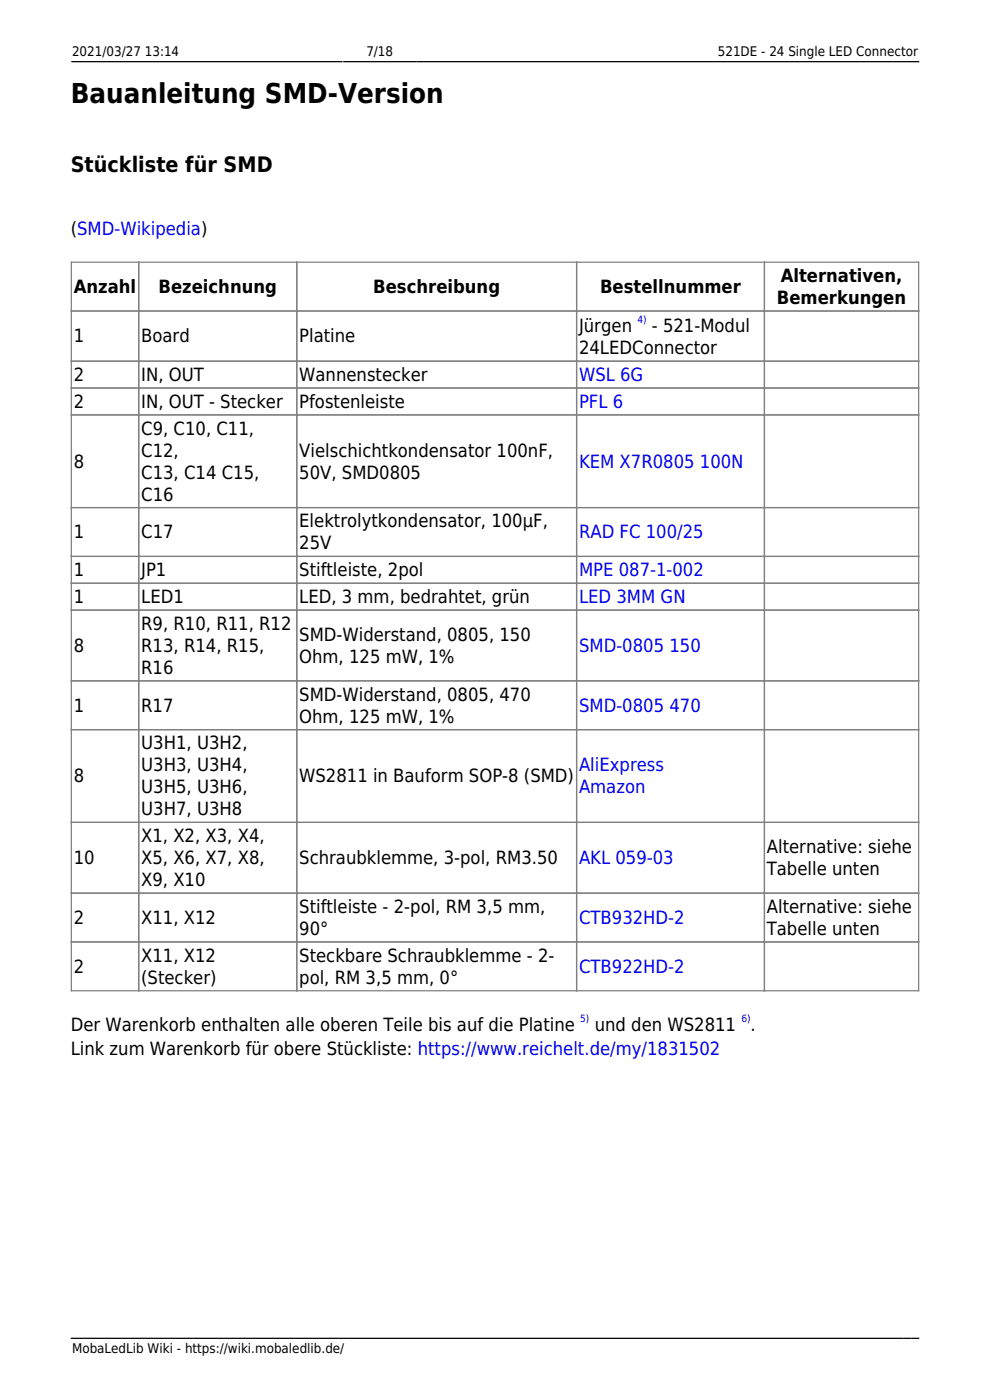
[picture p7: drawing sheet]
<svg xmlns="http://www.w3.org/2000/svg" width="210mm" height="297mm" viewBox="0 0 210 297" stroke-linecap="round" stroke-linejoin="round" font-family="sans-serif">
<defs><g id="words">
<text font-size="5.8" x="15" y="21.9">Bauanleitung SMD-Version</text>
<text font-size="4.5" x="15" y="36.4">Stückliste für SMD</text>
<g font-size="3.9">
<text x="15" y="49.9">(SMD-Wikipedia)</text>
<text x="165.6" y="59.8">Alternativen,</text>
<text x="15.7" y="62.1">Anzahl</text>
<text x="33.6" y="62.1">Bezeichnung</text>
<text x="79.2" y="62.1">Beschreibung</text>
<text x="127.3" y="62.1">Bestellnummer</text>
<text x="164.8" y="64.5">Bemerkungen</text>
<text x="122.8" y="70.5">Jürgen</text>
<text x="138.3" y="70.5">- 521-Modul</text>
<text x="15.7" y="72.6">1</text>
<text x="29.9" y="72.6">Board</text>
<text x="63.5" y="72.6">Platine</text>
<text x="122.8" y="75.1">24LEDConnector</text>
<text x="15.7" y="80.8">2</text>
<text x="29.9" y="80.8">IN, OUT</text>
<text x="63.5" y="80.8">Wannenstecker</text>
<text x="15.7" y="86.5">2</text>
<text x="29.9" y="86.5">IN, OUT - Stecker</text>
<text x="63.5" y="86.5">Pfostenleiste</text>
<text x="29.9" y="92.2">C9, C10, C11,</text>
<text x="15.7" y="99.2">8</text>
<text x="29.9" y="96.9">C12,</text>
<text x="29.9" y="101.5">C13, C14 C15,</text>
<text x="63.5" y="96.9">Vielschichtkondensator 100nF,</text>
<text x="63.5" y="101.5">50V, SMD0805</text>
<text x="29.9" y="106.2">C16</text>
<text x="63.5" y="111.9">Elektrolytkondensator, 100µF,</text>
<text x="15.7" y="114.2">1</text>
<text x="29.9" y="114.2">C17</text>
<text x="63.5" y="116.5">25V</text>
<text x="15.7" y="122.2">1</text>
<text x="29.9" y="122.2">JP1</text>
<text x="63.5" y="122.2">Stiftleiste, 2pol</text>
<text x="15.7" y="127.9">1</text>
<text x="29.9" y="127.9">LED1</text>
<text x="63.5" y="127.9">LED, 3 mm, bedrahtet, grün</text>
<text x="29.9" y="133.6">R9, R10, R11, R12</text>
<text x="63.5" y="136">SMD-Widerstand, 0805, 150</text>
<text x="15.7" y="138.3">8</text>
<text x="29.9" y="138.3">R13, R14, R15,</text>
<text x="29.9" y="142.9">R16</text>
<text x="63.5" y="140.6">Ohm, 125 mW, 1%</text>
<text x="63.5" y="148.6">SMD-Widerstand, 0805, 470</text>
<text x="15.7" y="151">1</text>
<text x="29.9" y="151">R17</text>
<text x="63.5" y="153.3">Ohm, 125 mW, 1%</text>
<text x="29.9" y="159">U3H1, U3H2,</text>
<text x="15.7" y="166">8</text>
<text x="29.9" y="163.6">U3H3, U3H4,</text>
<text x="63.5" y="166">WS2811 in Bauform SOP-8 (SMD)</text>
<text x="29.9" y="168.3">U3H5, U3H6,</text>
<text x="29.9" y="173">U3H7, U3H8</text>
<text x="29.9" y="178.7">X1, X2, X3, X4,</text>
<text x="15.7" y="183.3">10</text>
<text x="29.9" y="183.3">X5, X6, X7, X8,</text>
<text x="63.5" y="183.3">Schraubklemme, 3-pol, RM3.50</text>
<text x="162.7" y="181">Alternative: siehe</text>
<text x="162.7" y="185.6">Tabelle unten</text>
<text x="29.9" y="188">X9, X10</text>
<text x="15.7" y="196">2</text>
<text x="29.9" y="196">X11, X12</text>
<text x="63.5" y="193.7">Stiftleiste - 2-pol, RM 3,5 mm,</text>
<text x="162.7" y="193.7">Alternative: siehe</text>
<text x="63.5" y="198.3">90°</text>
<text x="162.7" y="198.3">Tabelle unten</text>
<text x="15.7" y="206.3">2</text>
<text x="29.9" y="204">X11, X12</text>
<text x="29.9" y="208.7">(Stecker)</text>
<text x="63.5" y="204">Steckbare Schraubklemme - 2-</text>
<text x="63.5" y="208.7">pol, RM 3,5 mm, 0°</text>
<text x="15" y="218.8">Der Warenkorb enthalten alle oberen Teile bis auf die Platine</text>
<text x="126.2" y="218.8">und den WS2811</text>
<text x="159.2" y="218.8">.</text>
<text x="15" y="223.9">Link zum Warenkorb für obere Stückliste: https://www.reichelt.de/my/1831502</text>
</g>
<g font-size="3.9" fill="#00f">
<text x="122.8" y="80.8">WSL 6G</text>
<text x="122.8" y="86.5">PFL 6</text>
<text x="122.8" y="99.2">KEM X7R0805 100N</text>
<text x="122.8" y="114.2">RAD FC 100/25</text>
<text x="122.8" y="122.2">MPE 087-1-002</text>
<text x="122.8" y="127.9">LED 3MM GN</text>
<text x="122.8" y="138.3">SMD-0805 150</text>
<text x="122.8" y="151">SMD-0805 470</text>
<text x="122.8" y="163.6">AliExpress</text>
<text x="122.8" y="168.3">Amazon</text>
<text x="122.8" y="183.3">AKL 059-03</text>
<text x="122.8" y="196">CTB932HD-2</text>
<text x="122.8" y="206.3">CTB922HD-2</text>
</g>
<g font-size="2.8">
<text x="15.3" y="12">2021/03/27 13:14</text>
<text x="77.7" y="12">7/18</text>
<text x="152.3" y="12">521DE - 24 Single LED Connector</text>
<text x="15.3" y="287">MobaLedLib Wiki - https://wiki.mobaledlib.de/</text>
</g>
<g font-size="2.1" fill="#00f">
<text x="135.2" y="68.5">4)</text>
<text x="123.1" y="216.8">5)</text>
<text x="157.3" y="216.8">6)</text>
</g>
</g></defs>
<path d="M15.1 13.1h57.6M72.9 13.1h15.3M88.5 13.1h106.4M15.1 283.9h176.4M191.7 283.9h1.5M193.4 283.9h1.5" fill="none" stroke="#000" stroke-width=".26"/>
<g fill="none" stroke="#808080" stroke-width=".26">
<path d="M15.1 55.6h179.8v154.6h-179.8zM29.4 55.6v154.6M63 55.6v154.6M122.3 55.6v154.6M162.2 55.6v154.6M15.1 66h179.8M15.1 76.6h179.8M15.1 82.3h179.8M15.1 88h179.8M15.1 107.7h179.8M15.1 118h179.8M15.1 123.7h179.8"/>
<path d="M15.1 129.4h179.8M15.1 144.4h179.8M15.1 154.8h179.8M15.1 174.5h179.8M15.1 189.5h179.8M15.1 199.8h179.8"/>
</g>
<use href="#words"/>
</svg>
